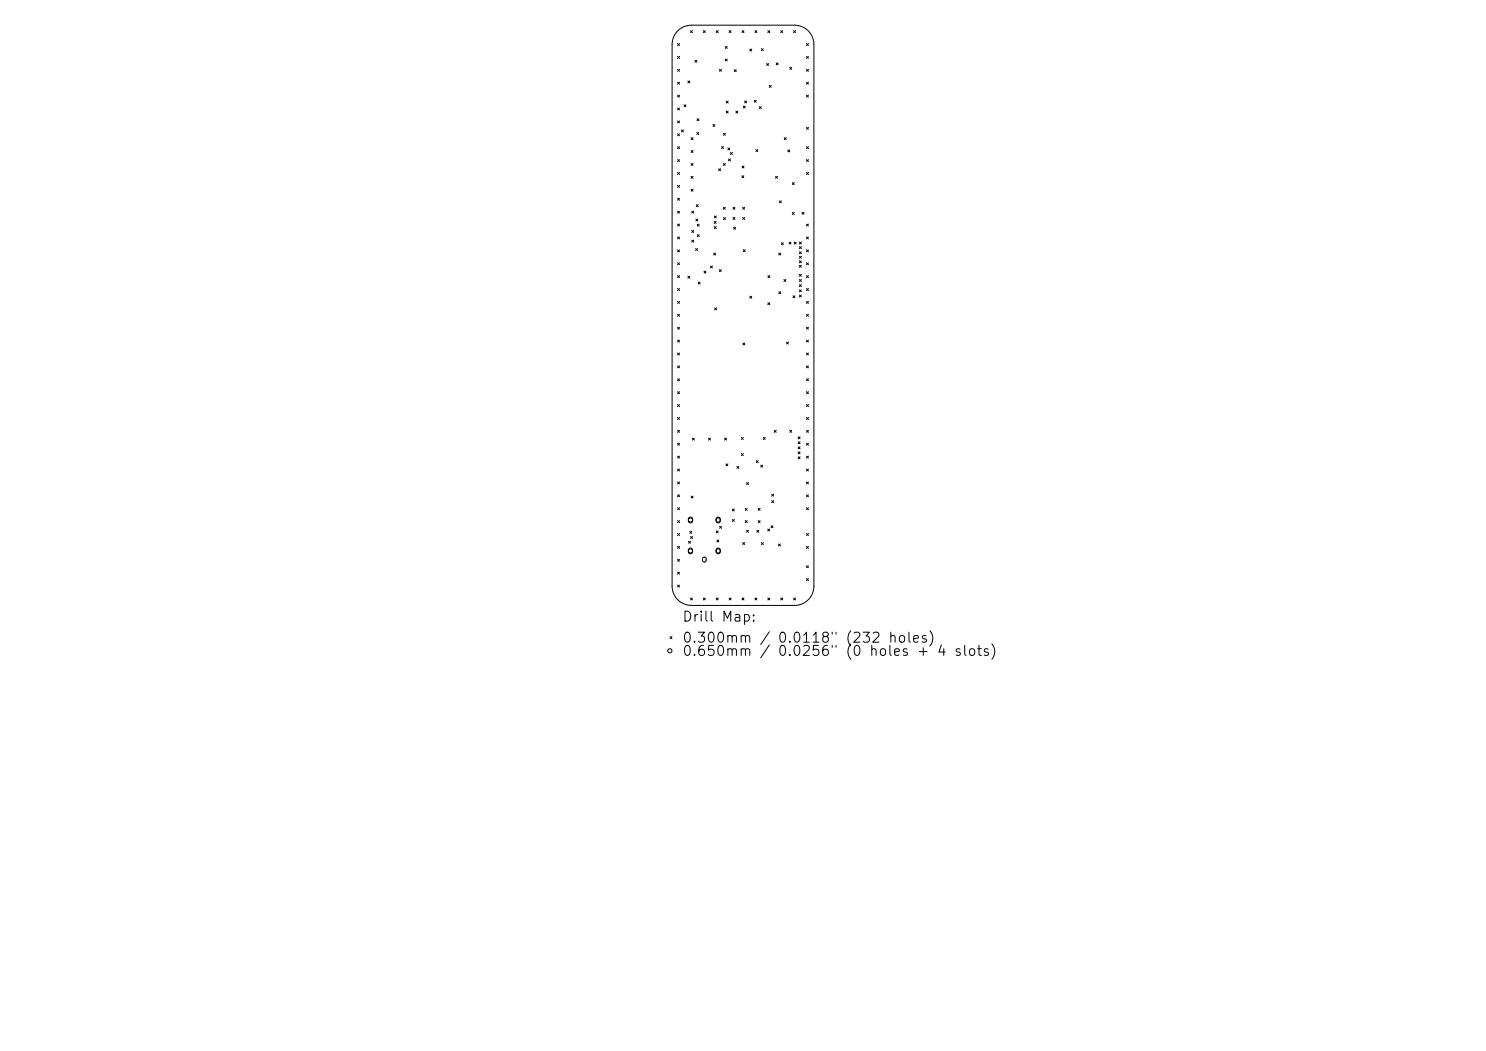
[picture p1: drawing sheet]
<svg xmlns="http://www.w3.org/2000/svg" width="297mm" height="210mm" viewBox="0 0 297 210" stroke-linecap="round" stroke-linejoin="round" font-family="sans-serif">
<defs><g id="words">
<g font-size="2">
<text x="136.2" y="124.7">Drill Map:</text>
<text x="136.2" y="128.9">0.300mm / 0.0118&quot; (232 holes)</text>
<text x="136.2" y="131.6">0.650mm</text>
<text x="155.3" y="131.6">0.0256&quot; (0 holes + 4 slots)</text>
</g>
</g></defs>
<g fill="none" stroke="#000" stroke-width=".2">
<path d="M135.4 8.7l.4 .4M135.4 11.3l.4 .4M135.4 13.9l.4 .3M135.4 16.4l.4 .4M135.4 19l.4 .4M135.5 6.2a3.9 3.9 0 0 1 2.7-1.2h20.6a3.9 3.9 0 0 1 3.9 3.9v108.2a3.9 3.9 0 0 1-3.9 3.9h-20.6a3.9 3.9 0 0 1-3.9-3.9v-108.2a3.9 3.9 0 0 1 1.2-2.7zM135.8 8.7l-.4 .4M135.8 11.3l-.4 .4M135.8 13.9l-.4 .3M135.8 16.4l-.4 .4M135.8 19l-.4 .4M137.5 16.2l.4 .4"/>
<path d="M137.9 16.2l-.4 .4M138 6.1l.4 .4M138.4 6.1l-.4 .4M138.9 12.1l.4 .3M139.3 12.1l-.4 .3M140.6 6.1l.4 .4M141 6.1l-.4 .4M143.2 6.1l.3 .4M143.5 6.1l-.3 .4M143.8 13.9l.4 .3M144.2 13.9l-.4 .3M145 9.3l.3 .4"/>
<path d="M145 11.8l.3 .4M145.3 9.3l-.3 .4M145.3 11.8l-.3 .4M145.7 6.1l.4 .4M146.1 6.1l-.4 .4M146.8 13.9l.3 .4M147.1 13.9l-.3 .4M148.3 6.1l.4 .4M148.7 6.1l-.4 .4M149.9 9.8l.3 .4M150.2 9.8l-.3 .4M150.9 6.1l.4 .4"/>
<path d="M151.3 6.1l-.4 .4M152.2 9.7l.4 .4M152.6 9.7l-.4 .4M153.2 12.7l.4 .4M153.5 6.1l.3 .4M153.6 12.7l-.4 .4M153.7 17.1l.4 .3M153.8 6.1l-.3 .4M154.1 17.1l-.4 .3M155.1 12.6l.4 .4M155.5 12.6l-.4 .4M156 6.1l.4 .4"/>
<path d="M156.4 6.1l-.4 .4M157.8 13.5l.4 .4M158.2 13.5l-.4 .4M158.6 6.1l.4 .4M159 6.1l-.4 .4M161.2 19l.4 .4M161.2 16.4l.4 .4M161.2 13.9l.4 .3M161.2 11.3l.4 .4M161.2 8.7l.4 .4M161.6 8.7l-.4 .4M161.6 13.9l-.4 .3"/>
<path d="M161.6 19l-.4 .4M161.6 11.3l-.4 .4M161.6 16.4l-.4 .4M135.4 21.6l.4 .4M135.4 24.2l.4 .3M135.4 26.7l.4 .4M135.4 29.3l.4 .4M135.4 31.9l.4 .4M135.4 34.5l.4 .4M135.4 37l.4 .4M135.4 39.6l.4 .4M135.8 21.6l-.4 .4"/>
<path d="M135.8 24.2l-.4 .3M135.8 26.7l-.4 .4M135.8 29.3l-.4 .4M135.8 31.9l-.4 .4M135.8 34.5l-.4 .4M135.8 37l-.4 .4M135.8 39.6l-.4 .4M136.2 26l.4 .4M136.6 26l-.4 .4M136.7 20.9l.4 .4M137.1 20.9l-.4 .4M138.1 27.5l.4 .4"/>
<path d="M138.1 30.1l.4 .4M138.1 32.7l.4 .4M138.1 35.2l.4 .4M138.1 37.8l.4 .4M138.5 27.5l-.4 .4M138.5 30.1l-.4 .4M138.5 32.7l-.4 .4M138.5 35.2l-.4 .4M138.5 37.8l-.4 .4M139.3 26.5l.4 .4M139.3 23.7l.4 .4M139.7 26.5l-.4 .4"/>
<path d="M139.7 23.7l-.4 .4M142.5 24.9l.4 .4M142.9 24.9l-.4 .4M143.6 33.7l.4 .4M144 33.7l-.4 .4M144.2 29.3l.4 .4M144.6 32.7l.4 .4M144.6 26.6l.4 .4M144.6 29.3l-.4 .4M145 32.7l-.4 .4M145 26.6l-.4 .4M145.2 20.2l.3 .4"/>
<path d="M145.2 22.2l.3 .4M145.5 29.6l.4 .4M145.5 22.2l-.3 .4M145.5 20.2l-.3 .4M145.6 31.8l.4 .3M145.9 29.6l-.4 .4M146 31.8l-.4 .3M146 30.5l.4 .4M146.4 30.5l-.4 .4M147.1 22.2l.4 .4M147.5 22.2l-.4 .4M148.3 35.1l.4 .4"/>
<path d="M148.3 33.2l.4 .4M148.6 21.2l.4 .4M148.7 35.1l-.4 .4M148.7 33.2l-.4 .4M148.8 20.2l.4 .4M149 21.2l-.4 .4M149.2 20.2l-.4 .4M150.8 20l.3 .4M151.1 29.9l.4 .4M151.1 20l-.3 .4M151.5 29.9l-.4 .4M151.8 21.3l.4 .4"/>
<path d="M152.2 21.3l-.4 .4M155 35.2l.4 .4M155.4 35.2l-.4 .4M156.7 27.5l.4 .4M157.1 27.5l-.4 .4M157.5 30l.3 .3M157.8 30l-.3 .3M158.4 36.5l.3 .4M158.7 36.5l-.3 .4M161.2 25.5l.4 .3M161.2 29.3l.4 .4M161.2 31.9l.4 .4"/>
<path d="M161.2 34.5l.4 .4M161.6 29.3l-.4 .4M161.6 31.9l-.4 .4M161.6 34.5l-.4 .4M161.6 25.5l-.4 .3M135.4 42.2l.4 .4M135.4 44.8l.4 .4M135.4 47.4l.4 .3M135.4 49.9l.4 .4M135.4 52.5l.4 .4M135.4 55.1l.4 .4M135.4 57.7l.4 .3"/>
<path d="M135.8 42.2l-.4 .4M135.8 44.8l-.4 .4M135.8 47.4l-.4 .3M135.8 49.9l-.4 .4M135.8 52.5l-.4 .4M135.8 55.1l-.4 .4M135.8 57.7l-.4 .3M137.5 55.2l.4 .4M137.9 55.2l-.4 .4M138.3 42.2l.3 .4M138.3 46.1l.3 .3M138.3 48l.3 .4"/>
<path d="M138.6 42.2l-.3 .4M138.6 46.1l-.3 .3M138.6 48l-.3 .4M139 49.7l.4 .4M139.1 43.8l.4 .4M139.2 40.9l.3 .4M139.4 44.8l.3 .4M139.4 46.9l.4 .4M139.4 49.7l-.4 .4M139.5 43.8l-.4 .4M139.5 40.9l-.3 .4M139.5 56.4l.4 .4"/>
<path d="M139.7 44.8l-.3 .4M139.8 46.9l-.4 .4M139.9 56.4l-.4 .4M140.7 54.2l.4 .4M141.1 54.2l-.4 .4M142 53.2l.4 .3M142.4 53.2l-.4 .3M142.6 50.6l.4 .4M142.7 44.3l.4 .3M142.8 45.3l.4 .4M142.8 43.2l.4 .3M143 50.6l-.4 .4"/>
<path d="M143.1 44.3l-.4 .3M143.2 45.3l-.4 .4M143.2 43.2l-.4 .3M143.8 53.9l.4 .4M144.2 53.9l-.4 .4M144.6 41.4l.4 .4M144.6 43.5l.4 .4M145 41.4l-.4 .4M145 43.5l-.4 .4M146.5 41.4l.4 .4M146.5 43.5l.4 .3M146.6 45.4l.4 .4"/>
<path d="M146.9 41.4l-.4 .4M146.9 43.5l-.4 .3M147 45.4l-.4 .4M148.4 41.4l.4 .4M148.4 43.5l.4 .3M148.6 49.9l.4 .4M148.8 41.4l-.4 .4M148.8 43.5l-.4 .3M149 49.9l-.4 .4M149.9 59.2l.3 .4M150.2 59.2l-.3 .4M153.5 55.1l.4 .4"/>
<path d="M153.9 55.1l-.4 .4M155.7 50.6l.3 .4M155.7 58.3l.3 .4M155.8 40.1l.4 .4M156 58.3l-.3 .4M156 50.6l-.3 .4M156.2 40.1l-.4 .4M156.2 48.5l.4 .4M156.6 48.5l-.4 .4M156.7 55.9l.4 .3M157.1 55.9l-.4 .3M157.7 48.4l.4 .4"/>
<path d="M158.1 48.4l-.4 .4M158.4 42.5l.3 .3M158.5 59.1l.4 .4M158.7 42.5l-.3 .3M158.7 48.4l.4 .4M158.9 59.1l-.4 .4M159.1 48.4l-.4 .4M159.8 52.1l.4 .4M159.8 58.9l.4 .4M159.8 48.4l.4 .4M159.8 49.3l.4 .4M159.8 50.3l.4 .4"/>
<path d="M159.8 51.2l.4 .4M159.8 53l.4 .4M159.8 54.8l.4 .4M159.8 55.9l.4 .3M159.8 56.9l.4 .4M159.8 57.9l.4 .4M160.2 49.3l-.4 .4M160.2 48.4l-.4 .4M160.2 50.3l-.4 .4M160.2 51.2l-.4 .4M160.2 52.1l-.4 .4M160.2 53l-.4 .4"/>
<path d="M160.2 54.8l-.4 .4M160.2 55.9l-.4 .3M160.2 56.9l-.4 .4M160.2 57.9l-.4 .4M160.2 58.9l-.4 .4M160.3 42.4l.4 .4M160.7 42.4l-.4 .4M161.2 47.4l.4 .3M161.2 44.8l.4 .4M161.2 49.9l.4 .4M161.2 52.5l.4 .4M161.2 55.1l.4 .4"/>
<path d="M161.2 57.7l.4 .3M161.6 44.8l-.4 .4M161.6 47.4l-.4 .3M161.6 49.9l-.4 .4M161.6 52.5l-.4 .4M161.6 55.1l-.4 .4M161.6 57.7l-.4 .3M135.4 60.2l.4 .4M135.4 62.8l.4 .4M135.4 65.4l.4 .4M135.4 68l.4 .3M135.4 70.5l.4 .4"/>
<path d="M135.4 73.1l.4 .4M135.4 75.7l.4 .4M135.4 78.3l.4 .4M135.8 60.2l-.4 .4M135.8 62.8l-.4 .4M135.8 65.4l-.4 .4M135.8 68l-.4 .3M135.8 70.5l-.4 .4M135.8 73.1l-.4 .4M135.8 75.7l-.4 .4M135.8 78.3l-.4 .4M142.8 61.5l.4 .4"/>
<path d="M143.2 61.5l-.4 .4M148.5 68.5l.4 .4M148.9 68.5l-.4 .4M153.5 60.5l.3 .4M153.8 60.5l-.3 .4M157.2 68.3l.4 .4M157.6 68.3l-.4 .4M161.2 60.2l.4 .4M161.2 62.8l.4 .4M161.2 65.4l.4 .4M161.2 68l.4 .3M161.2 70.5l.4 .4"/>
<path d="M161.2 73.1l.4 .4M161.2 75.7l.4 .4M161.2 78.3l.4 .4M161.6 60.2l-.4 .4M161.6 62.8l-.4 .4M161.6 65.4l-.4 .4M161.6 70.5l-.4 .4M161.6 73.1l-.4 .4M161.6 75.7l-.4 .4M161.6 78.3l-.4 .4M161.6 68l-.4 .3M135.4 80.8l.4 .4"/>
<path d="M135.4 83.4l.4 .4M135.4 86l.4 .4M135.4 88.6l.4 .4M135.4 91.1l.4 .4M135.4 93.7l.4 .4M135.4 96.3l.4 .4M135.4 98.9l.4 .4M135.8 80.8l-.4 .4M135.8 83.4l-.4 .4M135.8 86l-.4 .4M135.8 88.6l-.4 .4M135.8 91.1l-.4 .4"/>
<path d="M135.8 93.7l-.4 .4M135.8 96.3l-.4 .4M135.8 98.9l-.4 .4M138.1 99.1l.4 .4M138.4 87.5l.4 .4M138.5 99.1l-.4 .4M138.8 87.5l-.4 .4M141.6 87.5l.4 .4M142 87.5l-.4 .4M144.8 87.5l.4 .4M145.1 92.7l.4 .4M145.2 87.5l-.4 .4"/>
<path d="M145.5 92.7l-.4 .4M147.3 93.2l.4 .4M147.7 93.2l-.4 .4M148.2 87.4l.4 .4M148.2 90.6l.4 .4M148.6 87.4l-.4 .4M148.6 90.6l-.4 .4M149.2 96.4l.4 .4M149.6 96.4l-.4 .4M151.1 92.1l.4 .3M151.5 92.1l-.4 .3M152 93l.4 .3"/>
<path d="M152.4 93l-.4 .3M152.6 87.4l.3 .4M152.9 87.4l-.3 .4M154.2 98.8l.4 .3M154.6 98.8l-.4 .3M154.7 86l.4 .4M155.1 86l-.4 .4M157.8 86l.4 .4M158.2 86l-.4 .4M159.5 87.3l.4 .4M159.5 88.3l.4 .4M159.5 89.3l.4 .4"/>
<path d="M159.5 90.3l.4 .4M159.5 91.3l.4 .4M159.9 87.3l-.4 .4M159.9 88.3l-.4 .4M159.9 89.3l-.4 .4M159.9 90.3l-.4 .4M159.9 91.3l-.4 .4M161.2 80.8l.4 .4M161.2 83.4l.4 .4M161.2 86l.4 .4M161.2 88.6l.4 .4M161.2 91.1l.4 .4"/>
<path d="M161.2 93.7l.4 .4M161.2 96.3l.4 .4M161.2 98.9l.4 .4M161.6 80.8l-.4 .4M161.6 83.4l-.4 .4M161.6 86l-.4 .4M161.6 88.6l-.4 .4M161.6 91.1l-.4 .4M161.6 98.9l-.4 .4M161.6 93.7l-.4 .4M161.6 96.3l-.4 .4M135.4 101.5l.4 .3"/>
<path d="M135.4 104l.4 .4M135.4 106.6l.4 .4M135.4 109.2l.4 .4M135.4 111.8l.4 .3M135.4 114.3l.4 .4M135.4 116.9l.4 .4M135.8 101.5l-.4 .3M135.8 104l-.4 .4M135.8 106.6l-.4 .4M135.8 109.2l-.4 .4M135.8 111.8l-.4 .3M135.8 114.3l-.4 .4"/>
<path d="M135.8 116.9l-.4 .4M137.6 108.2l.4 .3M137.7 103.4l.4-.1 .3 .3v.6l-.2 .2-.3 .1-.3-.3zM137.7 109.6l.4-.1 .3 .2v.7l-.2 .2h-.3l-.3-.2zM137.9 106.2l.4 .4M138 119.5l.4 .4M138 108.2l-.4 .3M138 107.2l.4 .4M138.3 106.2l-.4 .4M138.4 119.5l-.4 .4M138.4 107.2l-.4 .4M140.6 119.5l.4 .4"/>
<path d="M141 119.5l-.4 .4M143.2 119.5l.3 .4M143.2 106.1l.3 .4M143.2 103.4l.4-.1 .3 .3v.6l-.2 .2-.3 .1-.2-.3zM143.2 109.6l.4-.1 .3 .2v.7l-.2 .2h-.3l-.2-.2zM143.3 107.9l.4 .4M143.5 106.1l-.3 .4M143.5 119.5l-.3 .4M143.7 107.9l-.4 .4M143.8 105.2l.4 .4M144.2 105.2l-.4 .4M145.7 119.5l.4 .4"/>
<path d="M146.1 119.5l-.4 .4M146.4 101.7l.4 .4M146.4 103.8l.4 .4M146.8 101.7l-.4 .4M146.8 103.8l-.4 .4M148.3 119.5l.4 .4M148.4 108.4l.4 .4M148.7 119.5l-.4 .4M148.8 108.4l-.4 .4M149 101.6l.3 .4M149 104l.3 .4M149.2 106l.4 .4"/>
<path d="M149.3 101.6l-.3 .4M149.3 104l-.3 .4M149.6 106l-.4 .4M150.9 119.5l.4 .4M151.3 119.5l-.4 .4M151.3 106l.4 .4M151.5 101.6l.4 .4M151.5 104l.4 .4M151.7 106l-.4 .4M151.9 101.6l-.4 .4M151.9 104l-.4 .4M152.2 108.4l.4 .4"/>
<path d="M152.6 108.4l-.4 .4M153.4 105.7l.4 .4M153.5 119.5l.3 .4M153.8 105.7l-.4 .4M153.8 119.5l-.3 .4M154.1 105.1l.4 .3M154.2 100l.4 .4M154.5 105.1l-.4 .3M154.6 100l-.4 .4M155.6 108.7l.4 .4M156 108.7l-.4 .4M156 119.5l.4 .4"/>
<path d="M156.4 119.5l-.4 .4M158.6 119.5l.4 .4M159 119.5l-.4 .4M161.2 101.5l.4 .3M161.2 106.6l.4 .4M161.2 109.2l.4 .4M161.2 113l.4 .4M161.2 115.6l.4 .4M161.6 101.5l-.4 .3M161.6 106.6l-.4 .4M161.6 109.2l-.4 .4M161.6 113l-.4 .4"/>
<path d="M161.6 115.6l-.4 .4M133.9 127.2l.4 .4M134.3 127.2l-.4 .4"/>
<circle cx="138" cy="110.1" r=".42"/>
<circle cx="138" cy="103.9" r=".42"/>
<circle cx="140.8" cy="111.8" r=".46"/>
<circle cx="143.5" cy="110.1" r=".42"/>
<circle cx="143.5" cy="103.9" r=".42"/>
<circle cx="133.9" cy="130" r=".42"/>
</g>
<use href="#words"/>
</svg>
